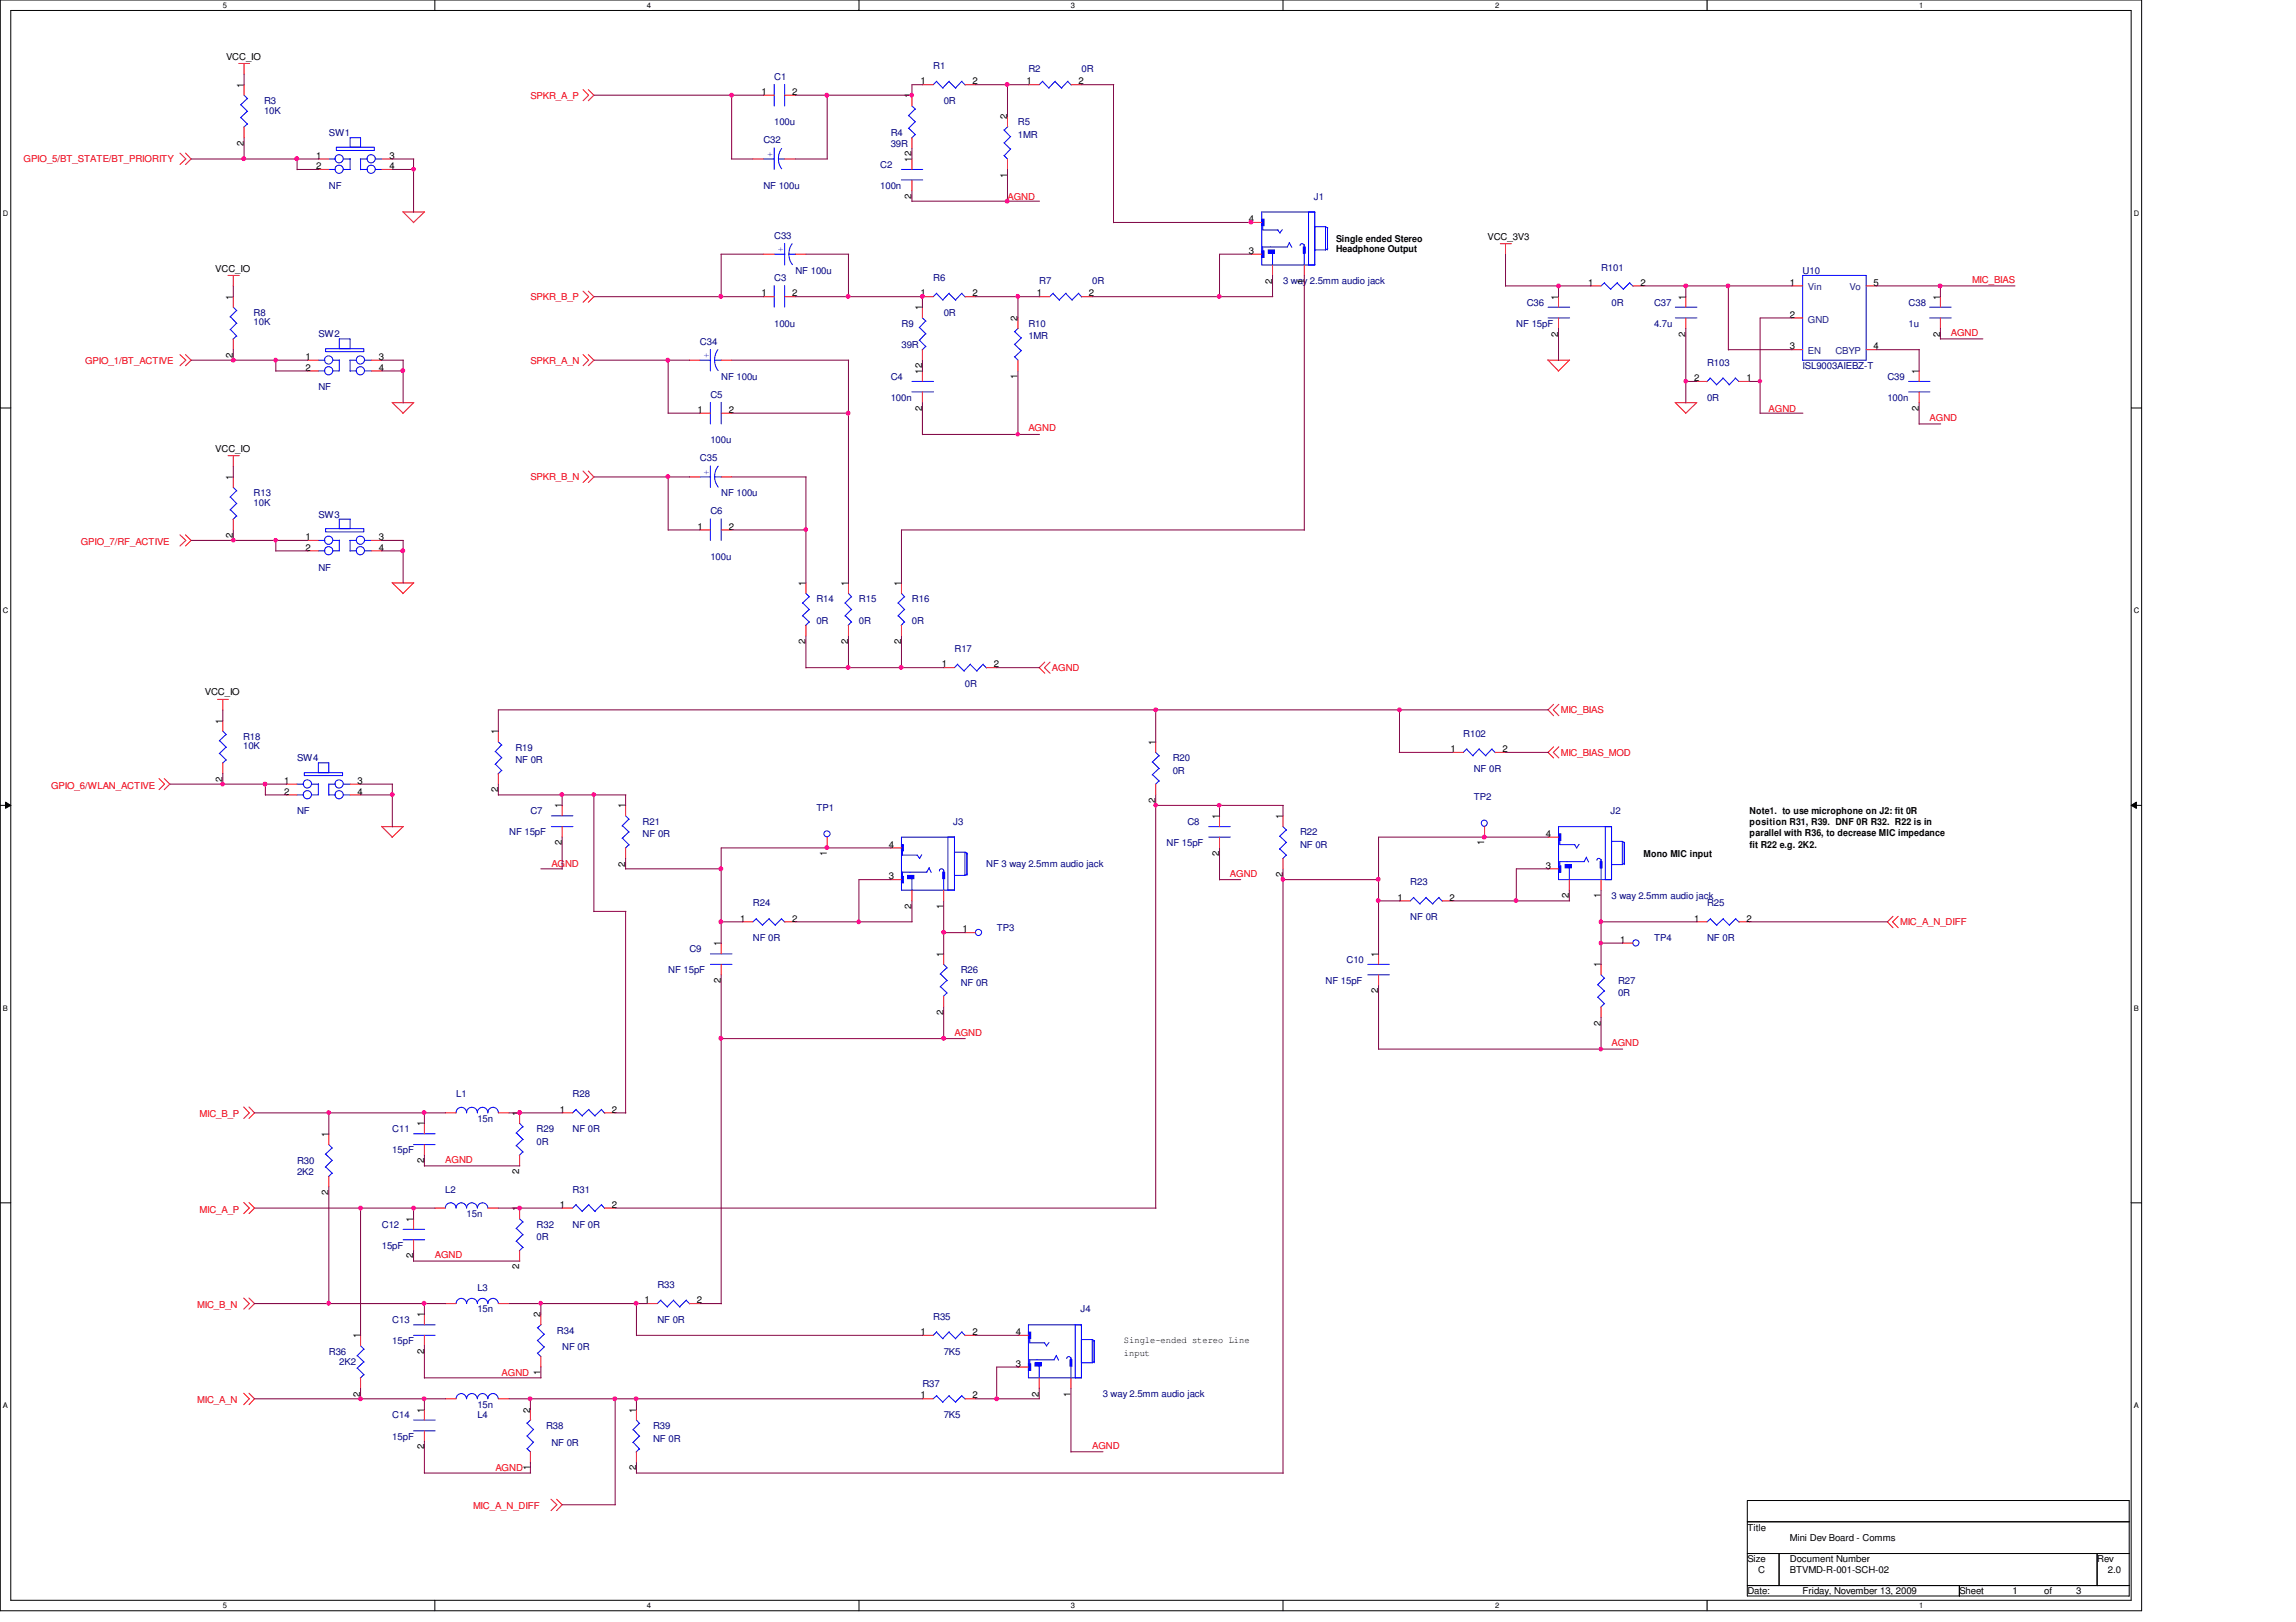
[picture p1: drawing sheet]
<svg xmlns="http://www.w3.org/2000/svg" width="297mm" height="210mm" viewBox="0 0 297 210" stroke-linecap="round" stroke-linejoin="round" font-family="sans-serif">
<defs><g id="words">
<g font-size="1.2">
<text x="29.2" y="7.7">VCC_IO</text>
<text x="31.5" y="11.3" transform="rotate(-90 31.5 11.3)">1</text>
<text x="119.1" y="10.9">1</text>
<text x="125.8" y="10.9">2</text>
<text x="132.8" y="10.9">1</text>
<text x="139.5" y="10.9">2</text>
<text x="98.5" y="12.3">1</text>
<text x="102.5" y="12.3">2</text>
<text x="117.9" y="12.7" transform="rotate(-90 117.9 12.7)">1</text>
<text x="130.3" y="15.5" transform="rotate(-90 130.3 15.5)">2</text>
<text x="31.5" y="18.8" transform="rotate(-90 31.5 18.8)">2</text>
<text x="40.9" y="20.5">1</text>
<text x="40.9" y="21.9">2</text>
<text x="50.4" y="20.5">3</text>
<text x="50.4" y="21.9">4</text>
<text x="117.9" y="21" transform="rotate(-90 117.9 21)">12</text>
<text x="130.3" y="23" transform="rotate(-90 130.3 23)">1</text>
<text x="117.9" y="25.7" transform="rotate(-90 117.9 25.7)">2</text>
<text x="161.6" y="28.7">4</text>
<text x="27.9" y="35.1">VCC_IO</text>
<text x="161.6" y="32.9">3</text>
<text x="172.8" y="31.3">Single ended Stereo</text>
<text x="172.8" y="32.6">Headphone Output</text>
<text x="192.4" y="31">VCC_3V3</text>
<text x="30.1" y="38.8" transform="rotate(-90 30.1 38.8)">1</text>
<text x="98.5" y="38.4">1</text>
<text x="102.5" y="38.4">2</text>
<text x="119.1" y="38.4">1</text>
<text x="119.3" y="40.2" transform="rotate(-90 119.3 40.2)">1</text>
<text x="125.8" y="38.4">2</text>
<text x="131.7" y="41.5" transform="rotate(-90 131.7 41.5)">2</text>
<text x="134.2" y="38.4">1</text>
<text x="140.9" y="38.4">2</text>
<text x="164.6" y="36.7" transform="rotate(-90 164.6 36.7)">2</text>
<text x="168.7" y="36.7" transform="rotate(-90 168.7 36.7)">1</text>
<text x="201.6" y="38.8" transform="rotate(-90 201.6 38.8)">1</text>
<text x="205.5" y="37">1</text>
<text x="212.2" y="37">2</text>
<text x="218.1" y="38.8" transform="rotate(-90 218.1 38.8)">1</text>
<text x="231.6" y="41.1">2</text>
<text x="231.6" y="37">1</text>
<text x="242.4" y="37">5</text>
<text x="251" y="38.8" transform="rotate(-90 251 38.8)">1</text>
<text x="30.1" y="46.3" transform="rotate(-90 30.1 46.3)">2</text>
<text x="39.5" y="46.6">1</text>
<text x="39.5" y="48">2</text>
<text x="49" y="46.6">3</text>
<text x="49" y="48">4</text>
<text x="201.6" y="43.6" transform="rotate(-90 201.6 43.6)">2</text>
<text x="218.1" y="43.6" transform="rotate(-90 218.1 43.6)">2</text>
<text x="231.6" y="45.2">3</text>
<text x="242.4" y="45.2">4</text>
<text x="251" y="43.6" transform="rotate(-90 251 43.6)">2</text>
<text x="90.3" y="53.4">1</text>
<text x="94.3" y="53.4">2</text>
<text x="119.3" y="53.1" transform="rotate(-90 119.3 53.1)">2</text>
<text x="119.3" y="48.4" transform="rotate(-90 119.3 48.4)">12</text>
<text x="131.7" y="49" transform="rotate(-90 131.7 49)">1</text>
<text x="219.2" y="49.3">2</text>
<text x="225.9" y="49.3">1</text>
<text x="248.2" y="53.1" transform="rotate(-90 248.2 53.1)">2</text>
<text x="248.2" y="48.4" transform="rotate(-90 248.2 48.4)">1</text>
<text x="27.9" y="58.5">VCC_IO</text>
<text x="30.1" y="62.1" transform="rotate(-90 30.1 62.1)">1</text>
<text x="30.1" y="69.6" transform="rotate(-90 30.1 69.6)">2</text>
<text x="39.5" y="69.9">1</text>
<text x="39.5" y="71.2">2</text>
<text x="49" y="69.9">3</text>
<text x="49" y="71.2">4</text>
<text x="90.3" y="68.5">1</text>
<text x="94.3" y="68.5">2</text>
<text x="104.2" y="75.8" transform="rotate(-90 104.2 75.8)">1</text>
<text x="109.7" y="75.8" transform="rotate(-90 109.7 75.8)">1</text>
<text x="116.6" y="75.8" transform="rotate(-90 116.6 75.8)">1</text>
<text x="104.2" y="83.3" transform="rotate(-90 104.2 83.3)">2</text>
<text x="109.7" y="83.3" transform="rotate(-90 109.7 83.3)">2</text>
<text x="116.6" y="83.3" transform="rotate(-90 116.6 83.3)">2</text>
<text x="121.8" y="86.4">1</text>
<text x="128.6" y="86.4">2</text>
<text x="26.5" y="90">VCC_IO</text>
<text x="28.8" y="93.6" transform="rotate(-90 28.8 93.6)">1</text>
<text x="64.4" y="95" transform="rotate(-90 64.4 95)">1</text>
<text x="28.8" y="101.1" transform="rotate(-90 28.8 101.1)">2</text>
<text x="36.8" y="101.4">1</text>
<text x="46.3" y="101.4">3</text>
<text x="149.5" y="96.4" transform="rotate(-90 149.5 96.4)">1</text>
<text x="187.7" y="97.3">1</text>
<text x="194.4" y="97.3">2</text>
<text x="36.8" y="102.8">2</text>
<text x="46.3" y="102.8">4</text>
<text x="64.4" y="102.5" transform="rotate(-90 64.4 102.5)">2</text>
<text x="72.7" y="104.6" transform="rotate(-90 72.7 104.6)">1</text>
<text x="80.9" y="104.6" transform="rotate(-90 80.9 104.6)">1</text>
<text x="149.5" y="103.9" transform="rotate(-90 149.5 103.9)">2</text>
<text x="157.7" y="106" transform="rotate(-90 157.7 106)">1</text>
<text x="165.9" y="106" transform="rotate(-90 165.9 106)">1</text>
<text x="226.4" y="105.4">Note1. to use microphone on J2: fit 0R</text>
<text x="226.4" y="106.8">position R31, R39. DNF 0R R32. R22 is in</text>
<text x="72.7" y="109.4" transform="rotate(-90 72.7 109.4)">2</text>
<text x="80.9" y="112.1" transform="rotate(-90 80.9 112.1)">2</text>
<text x="107" y="110.7" transform="rotate(-90 107 110.7)">1</text>
<text x="115" y="109.7">4</text>
<text x="115" y="113.8">3</text>
<text x="157.7" y="110.7" transform="rotate(-90 157.7 110.7)">2</text>
<text x="165.9" y="113.5" transform="rotate(-90 165.9 113.5)">2</text>
<text x="192" y="109.4" transform="rotate(-90 192 109.4)">1</text>
<text x="200" y="108.3">4</text>
<text x="200" y="112.4">3</text>
<text x="212.6" y="110.9">Mono MIC input</text>
<text x="226.4" y="108.2">parallel with R36, to decrease MIC impedance</text>
<text x="226.4" y="109.7">fit R22 e.g. 2K2.</text>
<text x="95.8" y="119.3">1</text>
<text x="102.5" y="119.3">2</text>
<text x="117.9" y="117.6" transform="rotate(-90 117.9 117.6)">2</text>
<text x="122" y="117.6" transform="rotate(-90 122 117.6)">1</text>
<text x="180.8" y="116.5">1</text>
<text x="187.5" y="116.5">2</text>
<text x="203" y="116.2" transform="rotate(-90 203 116.2)">2</text>
<text x="207.1" y="116.2" transform="rotate(-90 207.1 116.2)">1</text>
<text x="219.2" y="119.3">1</text>
<text x="225.9" y="119.3">2</text>
<text x="93.3" y="122.5" transform="rotate(-90 93.3 122.5)">1</text>
<text x="122" y="123.8" transform="rotate(-90 122 123.8)">1</text>
<text x="124.5" y="120.6">1</text>
<text x="178.3" y="123.8" transform="rotate(-90 178.3 123.8)">1</text>
<text x="207.1" y="125.2" transform="rotate(-90 207.1 125.2)">1</text>
<text x="209.6" y="122">1</text>
<text x="93.3" y="127.2" transform="rotate(-90 93.3 127.2)">2</text>
<text x="122" y="131.3" transform="rotate(-90 122 131.3)">2</text>
<text x="178.3" y="128.6" transform="rotate(-90 178.3 128.6)">2</text>
<text x="207.1" y="132.7" transform="rotate(-90 207.1 132.7)">2</text>
<text x="72.4" y="144">1</text>
<text x="79.2" y="144">2</text>
<text x="42.5" y="147.2" transform="rotate(-90 42.5 147.2)">1</text>
<text x="54.9" y="145.8" transform="rotate(-90 54.9 145.8)">1</text>
<text x="67.2" y="144.4" transform="rotate(-90 67.2 144.4)">1</text>
<text x="42.5" y="154.6" transform="rotate(-90 42.5 154.6)">2</text>
<text x="54.9" y="150.5" transform="rotate(-90 54.9 150.5)">2</text>
<text x="67.2" y="151.9" transform="rotate(-90 67.2 151.9)">2</text>
<text x="53.5" y="158.1" transform="rotate(-90 53.5 158.1)">1</text>
<text x="67.2" y="156.8" transform="rotate(-90 67.2 156.8)">1</text>
<text x="72.4" y="156.3">1</text>
<text x="79.2" y="156.3">2</text>
<text x="53.5" y="162.9" transform="rotate(-90 53.5 162.9)">2</text>
<text x="67.2" y="164.3" transform="rotate(-90 67.2 164.3)">2</text>
<text x="46.6" y="173.2" transform="rotate(-90 46.6 173.2)">1</text>
<text x="54.9" y="170.5" transform="rotate(-90 54.9 170.5)">1</text>
<text x="69.9" y="170.5" transform="rotate(-90 69.9 170.5)">2</text>
<text x="83.4" y="168.7">1</text>
<text x="90.2" y="168.7">2</text>
<text x="119.1" y="172.8">1</text>
<text x="125.8" y="172.8">2</text>
<text x="131.4" y="172.8">4</text>
<text x="145.4" y="173.8">Single-ended stereo Line</text>
<text x="54.9" y="175.2" transform="rotate(-90 54.9 175.2)">2</text>
<text x="69.9" y="178" transform="rotate(-90 69.9 178)">1</text>
<text x="131.4" y="176.9">3</text>
<text x="145.4" y="175.5">input</text>
<text x="46.6" y="180.7" transform="rotate(-90 46.6 180.7)">2</text>
<text x="54.9" y="182.8" transform="rotate(-90 54.9 182.8)">1</text>
<text x="68.6" y="182.8" transform="rotate(-90 68.6 182.8)">2</text>
<text x="82.3" y="182.8" transform="rotate(-90 82.3 182.8)">1</text>
<text x="119.1" y="181">1</text>
<text x="125.8" y="181">2</text>
<text x="134.4" y="180.7" transform="rotate(-90 134.4 180.7)">2</text>
<text x="138.5" y="180.7" transform="rotate(-90 138.5 180.7)">1</text>
<text x="54.9" y="187.6" transform="rotate(-90 54.9 187.6)">2</text>
<text x="68.6" y="190.3" transform="rotate(-90 68.6 190.3)">1</text>
<text x="82.3" y="190.3" transform="rotate(-90 82.3 190.3)">2</text>
<text x="226.1" y="198.1">Title</text>
<text x="226.1" y="202.2">Size</text>
<text x="227.5" y="203.6">C</text>
<text x="231.6" y="203.6">BTVMD-R-001-SCH-02</text>
<text x="231.6" y="199.5">Mini Dev Board - Comms</text>
<text x="231.6" y="202.2">Document Number</text>
<text x="271.3" y="202.2">Rev</text>
<text x="272.7" y="203.6">2.0</text>
<text x="226.1" y="206.3">Date:</text>
<text x="233.2" y="206.3">Friday, November 13, 2009</text>
<text x="253.5" y="206.3">Sheet</text>
<text x="260.3" y="206.3">1</text>
<text x="264.5" y="206.3">of</text>
<text x="268.6" y="206.3">3</text>
</g>
<g font-size="1.2" fill="#000080">
<text x="100.2" y="10.3">C1</text>
<text x="120.7" y="8.9">R1</text>
<text x="133.1" y="9.4">R2</text>
<text x="139.9" y="9.4">0R</text>
<text x="34.2" y="13.5">R3</text>
<text x="34.2" y="14.7">10K</text>
<text x="42.5" y="17.6">SW1</text>
<text x="100.2" y="16.2">100u</text>
<text x="115.2" y="17.6">R4</text>
<text x="122.1" y="13.5">0R</text>
<text x="131.7" y="16.2">R5</text>
<text x="131.7" y="17.9">1MR</text>
<text x="98.8" y="18.5">C32</text>
<text x="113.9" y="21.7">C2</text>
<text x="115.2" y="19">39R</text>
<text x="42.5" y="24.4">NF</text>
<text x="98.8" y="24.4">NF 100u</text>
<text x="113.9" y="24.4">100n</text>
<text x="170" y="25.8">J1</text>
<text x="100.2" y="30.9">C33</text>
<text x="102.9" y="35.4">NF 100u</text>
<text x="207.1" y="35">R101</text>
<text x="233.2" y="35.4">U10</text>
<text x="32.8" y="40.9">R8</text>
<text x="100.2" y="36.4">C3</text>
<text x="120.7" y="36.4">R6</text>
<text x="122.1" y="40.9">0R</text>
<text x="134.4" y="36.8">R7</text>
<text x="141.3" y="36.8">0R</text>
<text x="166" y="36.8">3 way 2.5mm audio jack</text>
<text x="197.5" y="39.5">C36</text>
<text x="208.5" y="39.5">0R</text>
<text x="214" y="39.5">C37</text>
<text x="246.9" y="39.5">C38</text>
<text x="32.8" y="42.1">10K</text>
<text x="41.2" y="43.6">SW2</text>
<text x="90.5" y="44.6">C34</text>
<text x="100.2" y="42.3">100u</text>
<text x="116.6" y="42.3">R9</text>
<text x="116.6" y="45">39R</text>
<text x="133.1" y="42.3">R10</text>
<text x="133.1" y="43.9">1MR</text>
<text x="196.2" y="42.3">NF 15pF</text>
<text x="214" y="42.3">4.7u</text>
<text x="220.8" y="47.3">R103</text>
<text x="233.2" y="47.8">ISL9003AIEBZ-T</text>
<text x="246.9" y="42.3">1u</text>
<text x="41.2" y="50.5">NF</text>
<text x="91.9" y="51.5">C5</text>
<text x="93.3" y="49.1">NF 100u</text>
<text x="115.2" y="49.1">C4</text>
<text x="115.2" y="51.9">100n</text>
<text x="220.8" y="51.9">0R</text>
<text x="244.2" y="49.1">C39</text>
<text x="244.2" y="51.9">100n</text>
<text x="90.5" y="59.7">C35</text>
<text x="91.9" y="57.4">100u</text>
<text x="32.8" y="64.2">R13</text>
<text x="32.8" y="65.4">10K</text>
<text x="93.3" y="64.2">NF 100u</text>
<text x="41.2" y="67">SW3</text>
<text x="91.9" y="66.5">C6</text>
<text x="41.2" y="73.8">NF</text>
<text x="91.9" y="72.4">100u</text>
<text x="105.6" y="77.9">R14</text>
<text x="111.1" y="77.9">R15</text>
<text x="118" y="77.9">R16</text>
<text x="105.6" y="80.7">0R</text>
<text x="111.1" y="80.7">0R</text>
<text x="118" y="80.7">0R</text>
<text x="123.5" y="84.4">R17</text>
<text x="124.8" y="88.9">0R</text>
<text x="31.5" y="95.8">R18</text>
<text x="189.3" y="95.3">R102</text>
<text x="31.5" y="97">10K</text>
<text x="38.4" y="98.5">SW4</text>
<text x="66.7" y="97.2">R19</text>
<text x="66.7" y="98.8">NF 0R</text>
<text x="151.7" y="98.5">R20</text>
<text x="151.7" y="100.2">0R</text>
<text x="190.7" y="99.9">NF 0R</text>
<text x="38.4" y="105.4">NF</text>
<text x="68.6" y="105.4">C7</text>
<text x="83.1" y="106.7">R21</text>
<text x="105.6" y="104.9">TP1</text>
<text x="123.3" y="106.7">J3</text>
<text x="153.6" y="106.7">C8</text>
<text x="190.7" y="103.6">TP2</text>
<text x="208.4" y="105.4">J2</text>
<text x="65.9" y="108.1">NF 15pF</text>
<text x="83.1" y="108.4">NF 0R</text>
<text x="127.6" y="112.2">NF 3 way 2.5mm audio jack</text>
<text x="150.9" y="109.5">NF 15pF</text>
<text x="168.2" y="108.1">R22</text>
<text x="168.2" y="109.8">NF 0R</text>
<text x="97.4" y="117.3">R24</text>
<text x="182.5" y="114.6">R23</text>
<text x="182.5" y="119.1">NF 0R</text>
<text x="208.5" y="116.3">3 way 2.5mm audio jack</text>
<text x="220.8" y="117.3">R25</text>
<text x="86.4" y="125.9">NF 15pF</text>
<text x="89.2" y="123.2">C9</text>
<text x="97.4" y="121.8">NF 0R</text>
<text x="124.3" y="125.9">R26</text>
<text x="128.9" y="120.4">TP3</text>
<text x="174.2" y="124.6">C10</text>
<text x="214" y="121.8">TP4</text>
<text x="220.8" y="121.8">NF 0R</text>
<text x="124.3" y="127.6">NF 0R</text>
<text x="171.5" y="127.3">NF 15pF</text>
<text x="209.3" y="127.3">R27</text>
<text x="209.3" y="128.9">0R</text>
<text x="59" y="142">L1</text>
<text x="74.1" y="142">R28</text>
<text x="50.8" y="146.5">C11</text>
<text x="50.8" y="149.3">15pF</text>
<text x="61.8" y="145.2">15n</text>
<text x="69.4" y="146.5">R29</text>
<text x="69.4" y="148.2">0R</text>
<text x="74.1" y="146.5">NF 0R</text>
<text x="38.4" y="150.6">R30</text>
<text x="38.4" y="152">2K2</text>
<text x="57.6" y="154.3">L2</text>
<text x="74.1" y="154.3">R31</text>
<text x="49.4" y="158.9">C12</text>
<text x="49.4" y="161.6">15pF</text>
<text x="60.4" y="157.5">15n</text>
<text x="69.4" y="158.9">R32</text>
<text x="69.4" y="160.5">0R</text>
<text x="74.1" y="158.9">NF 0R</text>
<text x="61.8" y="167.1">L3</text>
<text x="85" y="166.7">R33</text>
<text x="50.8" y="171.2">C13</text>
<text x="50.8" y="173.9">15pF</text>
<text x="61.8" y="169.8">15n</text>
<text x="72" y="172.6">R34</text>
<text x="85" y="171.2">NF 0R</text>
<text x="120.7" y="170.8">R35</text>
<text x="139.8" y="169.8">J4</text>
<text x="42.5" y="175.3">R36</text>
<text x="43.9" y="176.7">2K2</text>
<text x="72.7" y="174.8">NF 0R</text>
<text x="119.3" y="179.5">R37</text>
<text x="122.1" y="175.3">7K5</text>
<text x="50.8" y="183.6">C14</text>
<text x="61.8" y="183.6">L4</text>
<text x="61.8" y="182.2">15n</text>
<text x="70.7" y="184.9">R38</text>
<text x="84.5" y="184.9">R39</text>
<text x="122.1" y="183.6">7K5</text>
<text x="142.7" y="180.8">3 way 2.5mm audio jack</text>
<text x="50.8" y="186.3">15pF</text>
<text x="71.3" y="187.1">NF 0R</text>
<text x="84.5" y="186.6">NF 0R</text>
</g>
<g font-size="1.2" fill="#f00">
<text x="68.6" y="12.8">SPKR_A_P</text>
<text x="3" y="21">GPIO_5/BT_STATE/BT_PRIORITY</text>
<text x="130.3" y="25.8">AGND</text>
<text x="68.6" y="38.9">SPKR_B_P</text>
<text x="255.1" y="36.7">MIC_BIAS</text>
<text x="11" y="47.1">GPIO_1/BT_ACTIVE</text>
<text x="68.6" y="47.1">SPKR_A_N</text>
<text x="252.4" y="43.5">AGND</text>
<text x="228.8" y="53.3">AGND</text>
<text x="133.1" y="55.8">AGND</text>
<text x="249.6" y="54.5">AGND</text>
<text x="68.6" y="62.1">SPKR_B_N</text>
<text x="10.5" y="70.5">GPIO_7/RF_ACTIVE</text>
<text x="136.1" y="86.9">AGND</text>
<text x="201.9" y="92.3">MIC_BIAS</text>
<text x="201.9" y="97.8">MIC_BIAS_MOD</text>
<text x="6.6" y="102.1">GPIO_6/WLAN_ACTIVE</text>
<text x="71.3" y="112.2">AGND</text>
<text x="159.1" y="113.5">AGND</text>
<text x="245.8" y="119.8">MIC_A_N_DIFF</text>
<text x="123.5" y="134">AGND</text>
<text x="208.5" y="135.4">AGND</text>
<text x="25.8" y="144.6">MIC_B_P</text>
<text x="57.6" y="150.5">AGND</text>
<text x="25.8" y="156.9">MIC_A_P</text>
<text x="56.3" y="162.9">AGND</text>
<text x="25.5" y="169.3">MIC_B_N</text>
<text x="64.9" y="178.1">AGND</text>
<text x="25.5" y="181.6">MIC_A_N</text>
<text x="64.1" y="190.4">AGND</text>
<text x="141.3" y="187.5">AGND</text>
<text x="61.2" y="195.3">MIC_A_N_DIFF</text>
</g>
<g font-size="1.2" fill="#00f">
<text x="100" y="20.3" transform="rotate(-90 100 20.3)">+</text>
<text x="101.3" y="32.6" transform="rotate(-90 101.3 32.6)">+</text>
<text x="91.7" y="46.4" transform="rotate(-90 91.7 46.4)">+</text>
<text x="91.7" y="61.4" transform="rotate(-90 91.7 61.4)">+</text>
</g>
<g font-size="1.2" fill="#004080">
<text x="233.9" y="41.7">GND</text>
<text x="233.9" y="37.6">Vin</text>
<text x="239.3" y="37.6">Vo</text>
<text x="233.9" y="45.8">EN</text>
<text x="237.4" y="45.8">CBYP</text>
</g>
<g font-size="1">
<text x="28.8" y="1">5</text>
<text x="83.7" y="1">4</text>
<text x="138.6" y="1">3</text>
<text x="193.4" y="1">2</text>
<text x="248.3" y="1">1</text>
<text x=".4" y="27.9">D</text>
<text x="276.1" y="27.9">D</text>
<text x=".4" y="79.4">C</text>
<text x="276.1" y="79.4">C</text>
<text x=".4" y="130.8">B</text>
<text x="276.1" y="130.8">B</text>
<text x=".4" y="182.2">A</text>
<text x="276.1" y="182.2">A</text>
<text x="28.8" y="208.1">5</text>
<text x="83.7" y="208.1">4</text>
<text x="138.6" y="208.1">3</text>
<text x="193.4" y="208.1">2</text>
<text x="248.3" y="208.1">1</text>
</g>
</g></defs>
<path d="M0 0h277.1v208.4h-277.1zM1.4 1.4h274.3v205.7h-274.3z" fill="none" stroke="#000" stroke-width=".13"/>
<g fill="#fff">
<path d="M28.8 .1h.6v1.1h-.6z"/>
<path d="M28.8 207.2h.6v1.1h-.6z"/>
</g>
<path d="M56.3 0v1.4M56.3 207.1v1.3" fill="none" stroke="#000" stroke-width=".13"/>
<g fill="#fff">
<path d="M83.7 .1h.5v1.1h-.5z"/>
<path d="M83.7 207.2h.5v1.1h-.5z"/>
</g>
<path d="M111.1 0v1.4M111.1 207.1v1.3" fill="none" stroke="#000" stroke-width=".13"/>
<g fill="#fff">
<path d="M138.6 .1h.5v1.1h-.5z"/>
<path d="M138.6 207.2h.5v1.1h-.5z"/>
</g>
<path d="M166 0v1.4M166 207.1v1.3" fill="none" stroke="#000" stroke-width=".13"/>
<g fill="#fff">
<path d="M193.4 .1h.6v1.1h-.6z"/>
<path d="M193.4 207.2h.6v1.1h-.6z"/>
</g>
<path d="M220.8 0v1.4M220.8 207.1v1.3" fill="none" stroke="#000" stroke-width=".13"/>
<g fill="#fff">
<path d="M248.3 .1h.5v1.1h-.5z"/>
<path d="M248.3 207.2h.5v1.1h-.5z"/>
<path d="M.4 27.1h.7v1.1h-.7z"/>
<path d="M276.1 27.1h.7v1.1h-.7z"/>
<path d="M.4 78.5h.7v1.1h-.7z"/>
<path d="M276.1 78.5h.7v1.1h-.7z"/>
</g>
<path d="M0 52.8h1.4M275.7 52.8h1.4" fill="none" stroke="#000" stroke-width=".13"/>
<g fill="#fff">
<path d="M.4 129.9h.6v1.1h-.6z"/>
<path d="M276.1 129.9h.6v1.1h-.6z"/>
</g>
<path d="M0 104.2h1.4M.7 103.8l.7 .4-.7 .4zM275.7 104.2l.7-.4v.8zM275.7 104.2h1.4" fill="none" stroke="#000" stroke-width=".13"/>
<path d="M.7 103.8l.7 .4-.7 .4zM275.7 104.2l.7-.4v.8z" fill="#000"/>
<g fill="#fff">
<path d="M.4 181.4h.6v1.1h-.6z"/>
<path d="M276.1 181.4h.6v1.1h-.6z"/>
</g>
<path d="M0 155.7h1.4M275.7 155.7h1.4M226.1 194.2h49.4v12.3h-49.4zM226.1 196.9h49.4M226.1 201h49.4M226.1 205.2h49.4M230.2 201v4.2M253.5 205.2v1.3M271.3 201v4.2" fill="none" stroke="#000" stroke-width=".13"/>
<g fill="none" stroke="#f00" stroke-width=".13">
<path d="M23.3 19.8l.7 .8-.7 .7M24 19.8l.7 .8-.7 .7M30.9 8.2h1.4M31.6 8.2v1.4M75.4 11.6l.8 .7-.8 .7M76.1 11.6l.7 .7-.7 .7M119.3 11h1.4M124.8 11h1.4M29.5 35.6h1.4M30.2 35.6v1.4M52.1 27.4l1.4 1.4M52.2 27.4h2.7"/>
<path d="M54.9 27.4l-1.4 1.4M75.4 37.7l.8 .7-.8 .7M76.1 37.7l.7 .7-.7 .7M98.8 32.9h1.4M98.8 38.4h1.4M101.5 38.4h1.4M102.9 32.9h1.4M134.4 38.4h1.4M139.9 38.4h1.4M194.1 31.5h1.4M194.8 31.5v1.4M205.8 37h1.3"/>
<path d="M211.2 37h1.4M218.1 38.4v1.4M23.3 45.9l.7 .7-.7 .7M24 45.9l.7 .7-.7 .7M29.5 59h1.4M30.2 59v1.4M50.7 52.1l1.5 1.4M50.8 52.1h2.7M53.5 52.1l-1.4 1.4M75.4 45.9l.8 .7-.8 .7M76.1 45.9l.7 .7-.7 .7M131.7 41.1v1.4"/>
<path d="M131.7 46.6v1.4M200.2 46.6l1.4 1.4M200.3 46.6h2.8M203 46.6l-1.4 1.4M216.7 52.1l1.4 1.4M216.7 52.1h2.8M218.1 41.1v1.4M219.5 52.1l-1.4 1.4M23.3 69.2l.7 .7-.7 .8M24 69.2l.7 .7-.7 .8M50.7 75.4l1.5 1.4M50.8 75.4h2.7"/>
<path d="M53.5 75.4l-1.4 1.4M75.4 61l.8 .7-.8 .7M76.1 61l.7 .7-.7 .7M28.1 90.5h1.4M28.8 90.5v1.4M135.2 85.7l-.8 .7 .8 .7M135.8 85.7l-.7 .7 .7 .7M187.9 97.4h1.4M193.4 97.4h1.4M201 91.1l-.7 .8 .7 .7M201 96.6l-.7 .8 .7 .7M201.7 91.1l-.7 .8 .7 .7"/>
<path d="M201.7 96.6l-.7 .8 .7 .7M20.6 100.8l.7 .7-.7 .7M21.2 100.8l.8 .7-.8 .7M49.4 106.9l1.4 1.4M49.4 107h2.8M52.2 107l-1.5 1.4M96.1 119.3h1.3M101.5 119.3h1.4M157.8 105.6v1.4M157.8 108.3v1.4M244.9 118.6l-.7 .7 .7 .8M245.6 118.6l-.7 .7 .7 .8"/>
<path d="M124.8 120.7h1.4M31.5 155.6l.8 .7-.8 .8M31.5 143.3l.8 .7-.8 .7M32.2 155.6l.7 .7-.7 .8M32.2 143.3l.7 .7-.7 .7M31.5 168l.8 .7-.8 .7M32.2 168l.7 .7-.7 .7M57.6 168.7h1.4M64.5 168.7h1.4M119.3 172.8h1.4M124.8 172.8h1.4M31.5 180.3l.8 .7-.8 .8"/>
<path d="M32.2 180.3l.7 .7-.7 .8M57.6 181h1.4M64.5 181h1.4M71.3 194l.7 .7-.7 .8M72 194l.7 .7-.7 .8M82.3 182.4v1.4M82.3 187.9v1.4"/>
</g>
<g fill="none" stroke="#00f" stroke-width=".13">
<path d="M121.2 10.5l.8 .9M121.2 10.5l-.5 .5M122.8 10.5l.9 .9M122.8 10.5l-.8 .9M124.4 10.5l.5 .5M124.5 10.5l-.9 .9M100.2 32.9h1.4M100.2 37v2.8M101.5 31.5v2.8M101.5 37v2.8M102.1 32.9a2.03 2.03 0 0 0 .4 1.3M102.1 32.9h.9"/>
<path d="M102.5 31.5a2.15 2.15 0 0 0-.4 1.4M136.2 38l.9 .9M136.3 37.9l-.5 .5M137.9 38l.8 .9M137.9 37.9l-.9 .9M139.5 38l.5 .4M139.6 37.9l-.9 .9M207.6 36.6l.8 .9M207.6 36.6l-.5 .4M209.2 36.6l.9 .9M209.3 36.6l-.9 .8M210.8 36.6l.5 .4"/>
<path d="M210.9 36.6l-.9 .8M216.7 39.8h2.8M131.2 46.1l.5 .5M131.2 44.5l.9 .9M131.2 42.9l.9 .8M131.7 42.5l-.4 .4M132.2 43.7l-.9 .9M132.2 45.3l-.9 .9M216.7 41.1h2.8M189.7 96.9l.9 .9M189.8 96.9l-.5 .5M191.3 96.9l.9 .9"/>
<path d="M191.4 96.9l-.9 .9M193 96.9l.5 .5M193 96.9l-.8 .9M97.8 118.9l.9 .9M97.9 118.9l-.5 .4M99.5 118.9l.8 .9M99.5 118.9l-.9 .8M101.1 118.9l.5 .4M101.1 118.9l-.8 .8M156.4 107h2.8M156.4 108.3h2.8M59 168.7a.68 .68 0 0 1 .7-.7 .68 .68 0 0 1 .7 .7 .7 .7 0 0 1 .7-.7 .7 .7 0 0 1 .7 .7 .68 .68 0 0 1 .6-.7 .68 .68 0 0 1 .7 .7 .68 .68 0 0 1 .7-.7 .68 .68 0 0 1 .7 .7"/>
<path d="M121.2 172.4l.8 .9M121.2 172.3l-.5 .5M122.8 172.4l.9 .9M122.8 172.3l-.8 .9M124.4 172.4l.5 .4M124.5 172.3l-.9 .9M133.1 171.4h6.8v6.9h-6.8zM133.2 173.8h2M134.2 176h2.2M135.1 173.8l.3 .4M135.7 173.7l-.3 .5M136.6 175.4l.3 .6"/>
<path d="M136.7 175.4l-.3 .6M139.9 173.4h1.4M139.9 176.4h1.4M141.3 173.4v3M141.3 173.4l.3 .1M141.6 173.5h.1M141.6 176.2h.1M141.6 173.5v2.7M141.6 176.2l-.3 .2M59 181a.68 .68 0 0 1 .7-.7 .68 .68 0 0 1 .7 .7 .7 .7 0 0 1 .7-.7 .7 .7 0 0 1 .7 .7 .68 .68 0 0 1 .6-.7 .68 .68 0 0 1 .7 .7 .68 .68 0 0 1 .7-.7 .68 .68 0 0 1 .7 .7M81.9 185l.9 .9M81.9 186.6l.9 .9"/>
<path d="M82.3 183.8l.5 .4M82.7 184.2l-.8 .8M82.7 185.8l-.8 .9M82.7 187.5l-.4 .4"/>
<circle cx="126.6" cy="120.7" r=".4"/>
</g>
<path d="M133.1 176.5h.2v.8h-.2z" fill-rule="evenodd" fill="#00f"/>
<path d="M133.1 176.5h.2v.8h-.2zM133.2 176h1M133.2 176v.5M138 175.8a.28 .28 0 0 1 .3-.2 .28 .28 0 0 1 .3 .2M138.6 175.7v.6M139.1 171.4h.8v6.9h-.8z" fill="none" stroke="#00f" stroke-width=".13"/>
<path d="M133.9 176.4h.8v.4h-.8z" fill-rule="evenodd" fill="#00f"/>
<path d="M133.9 176.4h.8v.4h-.8z" fill="none" stroke="#00f" stroke-width=".13"/>
<path d="M138.4 176h.3v.8h-.3z" fill-rule="evenodd" fill="#00f"/>
<path d="M133.2 173.2v.6M134.4 176.8v1.6M138.4 176h.3v.8h-.3zM138.6 176.8v1.6" fill="none" stroke="#00f" stroke-width=".13"/>
<path d="M133.1 172.4h.2v.8h-.2z" fill-rule="evenodd" fill="#00f"/>
<g fill="none" stroke="#00f" stroke-width=".13">
<path d="M31.2 13.5l.8 .9M31.2 15.2l.8 .9M31.6 12.3l.4 .5M32 12.7l-.9 .9M32 14.4l-.9 .8M32 16l-.5 .5M100.2 10.9v2.8M101.5 10.9v2.8M117.6 14.9l.8 .9M117.6 16.6l.8 .8M118 13.7l.4 .4M118.4 14.1l-.9 .9"/>
<path d="M118.4 15.7l-.9 .9M118.4 17.4l-.5 .5M129.9 18.5l.8 .8M129.9 16.8l.8 .9M130.4 16.4l-.5 .4M130.8 19.3l-.9 .9M130.8 17.7l-.9 .8M116.6 21.9h2.8M116.6 23.3h2.8M129.9 20.1l.4 .5M200.3 39.8h2.8M41.2 46.6h.8"/>
<path d="M41.2 48h.8M42.1 45.1h5v.4h-5zM43.1 46.6h.8M43.9 46.6v1.4h-.9M43.9 43.9h1.4v1.2h-1.4zM45.3 46.6h.8M45.3 48h.8M45.3 46.6v1.4M47.2 46.6h.8M47.2 48h.8M90.5 46.6h1.4M91.9 45.2v2.8"/>
<path d="M92.5 46.6a2.03 2.03 0 0 0 .4 1.4M92.5 46.6h.8M92.9 45.3a2.15 2.15 0 0 0-.4 1.3M119 42.4l.8 .8M119 44l.8 .9M119.3 41.1l.5 .5M119.8 41.5l-.9 .9M119.8 43.2l-.9 .9M119.8 44.8l-.5 .5M200.3 41.1h2.8M90.5 61.7h1.4M91.9 60.3v2.8"/>
<path d="M91.9 67.1v2.8M92.5 61.7a2.16 2.16 0 0 0 .4 1.3M92.5 61.7h.8M92.9 60.3a2.14 2.14 0 0 0-.4 1.4M93.3 67.1v2.8M103.8 78l.9 .9M103.8 79.7l.9 .8M104.3 76.8l.4 .5M104.7 77.2l-.9 .9M104.7 78.9l-.9 .8M39.4 100h4.9v.4h-4.9zM41.2 98.7h1.3v1.3h-1.3z"/>
<path d="M64.1 97.2l.8 .9M64.1 98.9l.8 .8M64.5 96l.4 .4M64.9 96.4l-.9 .9M64.9 98l-.9 .9M64.9 99.7l-.5 .5M104.7 80.5l-.5 .4M149.1 98.6l.9 .9M149.5 97.4l.5 .4M149.9 97.8l-.8 .8M149.9 99.4l-.8 .9M38.4 101.5h.9"/>
<path d="M38.4 102.9h.9M40.3 101.5h.9M41.2 101.4v1.5h-.9M42.5 101.5h.8M42.5 102.9h.9M42.5 101.5v1.4M44.4 101.5h.9M44.4 102.9h.9M149.1 100.2l.9 .9M149.9 101l-.4 .5M165.6 108.2l.9 .9M165.6 109.9l.9 .8"/>
<path d="M166 107l.5 .4M166.4 107.4l-.9 .8M166.4 109l-.9 .9M166.4 110.7l-.5 .4M182.9 116.2l.8 .8M182.9 116.1l-.4 .5M184.5 116.2l.9 .8M184.5 116.1l-.8 .9M186.1 116.2l.5 .4M186.2 116.1l-.9 .9M201.6 107h6.9v6.8h-6.9zM201.8 109.3h1.9"/>
<path d="M202.7 111.5h2.3M203.7 109.3l.3 .5M204.3 109.3l-.3 .4M205.2 111l.3 .5M205.3 110.9l-.4 .6M208.5 108.9h1.4M208.5 111.9h1.4M209.9 108.9v3M209.9 108.9l.3 .2M210.1 109h.1M210.1 111.8h.1M210.1 109v2.8"/>
<path d="M210.2 111.7l-.3 .2M206.7 127.4l.9 .9M206.7 129l.9 .9M207.1 126.2l.5 .4M207.6 126.6l-.9 .9M207.6 128.2l-.9 .9M207.6 129.9l-.5 .4M59 144a.68 .68 0 0 1 .7-.7 .68 .68 0 0 1 .7 .7 .7 .7 0 0 1 .7-.7 .7 .7 0 0 1 .7 .7 .68 .68 0 0 1 .6-.7 .68 .68 0 0 1 .7 .7 .68 .68 0 0 1 .7-.7 .68 .68 0 0 1 .7 .7M66.8 159l.9 .8M67.2 157.7l.5 .5M67.6 158.1l-.8 .9M67.6 159.8l-.8 .9"/>
<path d="M66.8 160.6l.9 .9M67.6 161.4l-.4 .5M85.5 168.3l.9 .9M85.5 168.2l-.5 .5M87.1 168.3l.9 .9M87.2 168.2l-.9 .9M88.8 168.3l.4 .4M88.8 168.2l-.9 .9M133.1 172.4h.2v.8h-.2zM68.2 187.5l.4 .4M68.2 185.8l.8 .8M68.2 184.1l.8 .9"/>
<path d="M68.7 183.7l-.5 .5M69 186.6l-.8 .9M69 185l-.8 .8"/>
<circle cx="42.5" cy="46.6" r=".54"/>
<circle cx="42.5" cy="48" r=".54"/>
<circle cx="46.6" cy="46.6" r=".54"/>
<circle cx="46.6" cy="48" r=".54"/>
<circle cx="39.8" cy="102.8" r=".54"/>
<circle cx="39.8" cy="101.4" r=".54"/>
<circle cx="43.9" cy="102.8" r=".54"/>
<circle cx="43.9" cy="101.4" r=".54"/>
<circle cx="192" cy="106.5" r=".39"/>
<circle cx="211.6" cy="122" r=".4"/>
</g>
<g fill="none" stroke="#f00" stroke-width=".13">
<path d="M31.6 11v1.3M31.6 16.4v1.4M98.8 12.3h1.4M101.5 12.3h1.4M118 12.3v1.4M118 17.8v1.4M130.3 15.1v1.3M118 20.6v1.3M118 23.3v1.4M119.3 39.8v1.3M130.3 20.6v1.3M201.6 38.4v1.4"/>
<path d="M39.8 46.6h1.4M39.8 48h1.4M48 46.6h1.4M48 48h1.4M89.2 46.6h1.3M93.3 46.6h1.4M119.3 45.3v1.3M201.6 41.1v1.4M89.2 61.7h1.3M90.5 68.6h1.4M93.3 68.6h1.4M93.3 61.7h1.4"/>
<path d="M104.3 75.4v1.4M64.5 94.6v1.4M104.3 80.9v1.4M149.5 96v1.4M37 101.5h1.4M37 102.9h1.4M45.3 101.5h1.3M45.3 102.9h1.3M64.5 100.1v1.4M149.5 101.5v1.4M166 105.6v1.4M166 111.1v1.3"/>
<path d="M181.1 116.6h1.4M186.6 116.6h1.3M192.1 107v1.3M207.1 124.8v1.4M207.1 130.3v1.4M209.9 122h1.3M57.6 144h1.4M64.5 144h1.4M67.2 156.3v1.4M67.2 161.8v1.4M83.7 168.7h1.3M89.2 168.7h1.3"/>
<path d="M131.7 172.8h1.4M131.7 176.9h1.4M134.4 178.3v1.4M138.6 178.3v1.4M68.6 182.4v1.4M68.6 187.9v1.4"/>
</g>
<path d="M201.6 112.1h.3v.8h-.3z" fill-rule="evenodd" fill="#00f"/>
<path d="M201.6 112.1h.3v.8h-.3zM201.8 111.5h.9M201.8 111.5v.6M206.6 111.3a.28 .28 0 0 1 .3-.2 .28 .28 0 0 1 .2 .2M207.1 111.2v.6M207.7 107h.8v6.8h-.8z" fill="none" stroke="#00f" stroke-width=".13"/>
<path d="M202.5 111.9h.8v.4h-.8z" fill-rule="evenodd" fill="#00f"/>
<path d="M202.5 111.9h.8v.4h-.8z" fill="none" stroke="#00f" stroke-width=".13"/>
<path d="M207 111.5h.3v.8h-.3z" fill-rule="evenodd" fill="#00f"/>
<path d="M201.8 108.7v.6M203 112.3v1.6M207 111.5h.3v.8h-.3zM207.1 112.3v1.6" fill="none" stroke="#00f" stroke-width=".13"/>
<path d="M201.6 107.9h.3v.9h-.3z" fill-rule="evenodd" fill="#00f"/>
<g fill="none" stroke="#00f" stroke-width=".13">
<path d="M163.2 27.4h6.9v6.9h-6.9zM163.4 29.8h2M164.3 32h2.3M165.3 29.8l.3 .4M165.9 29.7l-.3 .4M166.8 31.4l.3 .6M166.8 31.4l-.3 .6M170.1 29.3h1.4M170.1 32.3h1.4M171.5 29.3v3M171.5 29.3l.3 .2M171.7 29.5h.1"/>
<path d="M171.7 32.2h.1M171.7 29.5v2.7M171.8 32.2l-.3 .1M201.6 107.9h.3v.9h-.3z"/>
</g>
<path d="M200.3 108.3h1.3M200.3 112.4h1.3M203 113.8v1.4M207.1 113.8v1.4" fill="none" stroke="#f00" stroke-width=".13"/>
<path d="M163.2 32.5h.3v.8h-.3z" fill-rule="evenodd" fill="#00f"/>
<path d="M163.2 32.5h.3v.8h-.3zM163.3 32h1M163.4 32v.5M168.2 31.8a.28 .28 0 0 1 .3-.3 .28 .28 0 0 1 .2 .3M168.7 31.7v.6M169.3 27.4h.8v6.9h-.8z" fill="none" stroke="#00f" stroke-width=".13"/>
<path d="M164.1 32.3h.8v.5h-.8z" fill-rule="evenodd" fill="#00f"/>
<path d="M164.1 32.3h.8v.5h-.8z" fill="none" stroke="#00f" stroke-width=".13"/>
<path d="M168.6 32h.3v.8h-.3z" fill-rule="evenodd" fill="#00f"/>
<path d="M163.4 29.2v.6M164.6 32.8v1.5M168.6 32h.3v.8h-.3zM168.7 32.8v1.5" fill="none" stroke="#00f" stroke-width=".13"/>
<path d="M163.2 28.4h.3v.8h-.3z" fill-rule="evenodd" fill="#00f"/>
<g fill="none" stroke="#00f" stroke-width=".13">
<path d="M163.2 28.4h.3v.8h-.3zM221.2 48.9l.9 .9M221.3 48.9l-.5 .5M222.9 48.9l.8 .9M222.9 48.9l-.9 .9M224.5 48.9l.5 .5M224.5 48.9l-.8 .9M116.2 78l.8 .9M116.2 79.7l.8 .8M116.6 76.8l.4 .5M117 77.2l-.8 .9M117 78.9l-.8 .8"/>
<path d="M117 80.5l-.4 .4M116.6 108.3h6.9v6.9h-6.9zM116.8 110.7h1.9M117.7 112.9h2.2M118.7 110.7l.3 .4M119.2 110.6l-.2 .5M120.2 112.3l.3 .6M120.2 112.3l-.3 .6M123.5 110.3h1.3M123.5 113.3h1.3M124.8 110.3v3M124.8 110.3l.3 .1"/>
<path d="M125.1 110.4h.1M125.1 113.2h.1M125.1 110.4v2.8M125.1 113.1l-.3 .2M57.6 156.3a.7 .7 0 0 1 .7-.6 .7 .7 0 0 1 .7 .6 .68 .68 0 0 1 .7-.6 .68 .68 0 0 1 .7 .6 .7 .7 0 0 1 .7-.6 .7 .7 0 0 1 .7 .6 .68 .68 0 0 1 .6-.6 .68 .68 0 0 1 .7 .6M69.5 175.1l.5 .5M69.5 173.4l.9 .9M69.5 171.8l.9 .9M70 171.4l-.4 .4M70.4 174.3l-.8 .8M70.4 172.6l-.8 .9"/>
</g>
<path d="M161.9 28.8h1.3M161.9 32.9h1.3M164.6 34.3v1.3M168.7 34.3v1.3M219.5 49.4h1.3M225 49.4h1.4M116.6 75.4v1.4M116.6 80.9v1.4M56.3 156.3h1.3M63.1 156.3h1.4M70 170.1v1.3M70 175.6v1.3" fill="none" stroke="#f00" stroke-width=".13"/>
<path d="M116.6 113.4h.3v.9h-.3z" fill-rule="evenodd" fill="#00f"/>
<path d="M116.6 113.4h.3v.9h-.3zM116.7 112.9h1M116.8 112.9v.6M121.5 112.7a.28 .28 0 0 1 .3-.3 .28 .28 0 0 1 .3 .3M122.1 112.6v.6M122.6 108.3h.9v6.9h-.9z" fill="none" stroke="#00f" stroke-width=".13"/>
<path d="M117.4 113.3h.8v.4h-.8z" fill-rule="evenodd" fill="#00f"/>
<path d="M117.4 113.3h.8v.4h-.8z" fill="none" stroke="#00f" stroke-width=".13"/>
<path d="M122 112.9h.2v.8h-.2z" fill-rule="evenodd" fill="#00f"/>
<path d="M116.8 110.1v.6M118 113.7v1.5M122 112.9h.2v.8h-.2zM122.1 113.7v1.5" fill="none" stroke="#00f" stroke-width=".13"/>
<path d="M116.6 109.3h.3v.8h-.3z" fill-rule="evenodd" fill="#00f"/>
<g fill="none" stroke="#00f" stroke-width=".13">
<path d="M43.5 19h4.9v.5h-4.9zM45.3 17.8h1.3v1.2h-1.3zM100.2 19.1v2.8M101.1 19.2a2.19 2.19 0 0 0-.4 1.4M134.9 10.5l.8 .9M134.9 10.5l-.5 .5M136.5 10.5l.9 .9M136.5 10.5l-.8 .9M138.1 10.5l.5 .5M138.2 10.5l-.9 .9M30.2 39.8l.4 .4M42.5 20.6h.9"/>
<path d="M42.5 21.9h.9M44.4 20.6h.9M45.3 20.5v1.4h-.9M46.6 20.6h.9M46.6 21.9h.9M46.6 20.6v1.4M48.6 20.6h.8M48.6 21.9h.8M98.8 20.6h1.4M100.7 20.6a2 2 0 0 0 .4 1.2M100.7 20.6h.9M121.2 38l.8 .9"/>
<path d="M121.2 37.9l-.5 .5M122.8 38l.9 .9M122.8 37.9l-.8 .9M124.4 38l.5 .4M124.5 37.9l-.9 .9M233.2 35.6h8.2v11h-8.2zM249.6 39.8h2.8M29.8 41l.8 .9M29.8 42.6l.8 .9M30.6 40.2l-.8 .8M30.6 41.8l-.8 .9M30.6 43.5l-.5 .4"/>
<path d="M91.9 52.1v2.8M93.3 52.1v2.8M118 49.4h2.8M118 50.7h2.8M246.9 49.4h2.8M246.9 50.7h2.8M249.6 41.1h2.8M29.8 64.3l.8 .9M29.8 66l.8 .8M30.2 63.1l.4 .4M30.6 63.5l-.8 .8M30.6 65.2l-.8 .8"/>
<path d="M30.6 66.8l-.5 .4M41.2 69.9h.8M41.2 71.3h.8M42.1 68.4h5v.4h-5zM43.1 69.9h.8M43.9 67.2h1.4v1.2h-1.4zM43.9 69.9v1.4h-.9M45.3 69.9h.8M45.3 69.9v1.4M45.3 71.3h.8M47.2 69.9h.8M47.2 71.3h.8"/>
<path d="M109.3 78l.9 .9M109.3 79.7l.9 .8M109.8 76.8l.4 .5M110.1 77.2l-.8 .9M110.1 78.9l-.8 .8M28.4 95.8l.9 .9M28.4 97.5l.9 .9M28.8 94.6l.5 .5M29.2 95l-.8 .9M29.2 96.7l-.8 .8M29.2 98.3l-.4 .5M110.1 80.5l-.4 .4"/>
<path d="M123.9 86l.9 .9M123.9 85.9l-.4 .5M125.5 86l.9 .9M125.6 85.9l-.9 .9M127.2 86l.4 .4M127.2 85.9l-.8 .9M71.3 105.6h2.8M71.3 107h2.8M80.5 106.8l.9 .9M80.5 108.5l.9 .8M80.9 105.6l.5 .4M81.4 106l-.9 .9"/>
<path d="M81.4 107.7l-.9 .8M81.4 109.3l-.5 .5M116.6 109.3h.3v.8h-.3zM221.3 118.9l.8 .9M221.3 118.9l-.5 .4M222.9 118.9l.9 .9M223 118.9l-.9 .8M224.5 118.9l.5 .4M224.6 118.9l-.9 .8M91.9 123.4h2.8M91.9 124.8h2.8M121.7 126l.9 .9"/>
<path d="M121.7 127.7l.9 .8M122.1 124.8l.5 .5M122.5 125.2l-.9 .9M122.5 126.9l-.9 .8M122.5 128.5l-.5 .4M176.9 124.8h2.8M176.9 126.2h2.8M42.1 149.4l.9 .8M42.1 151l.9 .8M42.5 148.1l.5 .5M43 148.5l-.9 .9M43 150.2l-.9 .8"/>
<path d="M43 151.8l-.5 .5M52.2 159.1h2.7M53.5 146.7h2.8M53.5 148.1h2.8M66.8 146.6l.9 .9M66.8 148.3l.9 .8M67.2 145.4l.5 .4M67.6 145.8l-.8 .8M67.6 147.4l-.8 .9M67.6 149.1l-.4 .4M74.5 155.9l.8 .9M74.5 143.6l.8 .8"/>
<path d="M74.5 155.9l-.4 .4M74.5 143.6l-.4 .4M76.2 155.9l.8 .9M76.2 143.6l.8 .8M76.2 155.9l-.9 .9M76.2 143.6l-.9 .8M77.8 155.9l.4 .5M77.8 143.6l.4 .5M77.8 155.9l-.8 .9M77.8 143.6l-.8 .8M46.2 175.4l.9 .9M46.2 177l.9 .9"/>
<path d="M46.6 174.2l.5 .4M47.1 174.6l-.9 .9M47.1 176.2l-.9 .9M47.1 177.9l-.5 .5M52.2 160.4h2.7M53.5 171.4h2.8M53.5 172.8h2.8M53.5 183.8h2.8M53.5 185.2h2.8M121.2 180.6l.8 .9M121.2 180.6l-.5 .4M122.8 180.6l.9 .9"/>
<path d="M122.8 180.6l-.8 .8M124.4 180.6l.5 .5M124.5 180.6l-.9 .8"/>
<circle cx="43.9" cy="21.9" r=".54"/>
<circle cx="43.9" cy="20.5" r=".54"/>
<circle cx="48" cy="20.5" r=".54"/>
<circle cx="48" cy="21.9" r=".54"/>
<circle cx="42.5" cy="71.3" r=".54"/>
<circle cx="42.5" cy="69.9" r=".54"/>
<circle cx="46.6" cy="69.9" r=".54"/>
<circle cx="46.6" cy="71.3" r=".54"/>
<circle cx="107" cy="107.9" r=".39"/>
</g>
<g fill="none" stroke="#f00" stroke-width=".13">
<path d="M133.1 11h1.3M138.6 11h1.3M30.2 38.4v1.4M41.2 20.6h1.3M41.2 21.9h1.3M49.4 20.6h1.4M49.4 21.9h1.4M97.4 20.6h1.4M101.5 20.6h1.4M119.3 38.4h1.4M124.8 38.4h1.4M231.8 37h1.4"/>
<path d="M241.4 37h1.4M251 38.4v1.4M30.2 43.9v1.4M90.5 53.5h1.4M93.3 53.5h1.4M119.3 48v1.4M119.3 50.7v1.4M231.8 41.1h1.4M231.8 45.3h1.4M241.4 45.3h1.4M248.3 48v1.4M248.3 50.7v1.4"/>
<path d="M251 41.1v1.4M30.2 61.7v1.4M30.2 67.2v1.4M39.8 69.9h1.4M39.8 71.3h1.4M48 69.9h1.4M48 71.3h1.4M109.8 75.4v1.4M28.8 93.3v1.3M28.8 98.7v1.4M109.8 80.9v1.4M122.1 86.4h1.4"/>
<path d="M127.6 86.4h1.3M72.7 104.2v1.4M72.7 107v1.3M80.9 104.2v1.4M80.9 109.7v1.4M107 108.3v1.4M115.2 109.7h1.4M115.2 113.8h1.4M118 115.2v1.4M122.1 115.2v1.4M219.5 119.3h1.3M225 119.3h1.4"/>
<path d="M93.3 122v1.4M93.3 124.8v1.4M122.1 123.4v1.4M122.1 128.9v1.4M178.3 123.4v1.4M178.3 126.2v1.4M42.5 146.7v1.4M42.5 152.2v1.4M53.5 157.7v1.4M54.9 145.4v1.3M54.9 148.1v1.4M67.2 144v1.4"/>
<path d="M67.2 149.5v1.4M72.7 156.3h1.4M72.7 144h1.4M78.2 156.3h1.4M78.2 144h1.4M46.6 172.8v1.4M46.6 178.3v1.4M53.5 160.4v1.4M54.9 170.1v1.3M54.9 172.8v1.4M54.9 182.4v1.4M54.9 185.2v1.3"/>
<path d="M119.3 181h1.4M124.8 181h1.4"/>
</g>
<g fill="none" stroke="#800040" stroke-width=".13">
<path d="M31.6 9.6v1.4M31.6 17.8v2.8M76.8 12.3h22M94.7 12.3v8.3M102.9 12.3h15.1M107 12.3v8.3M118 19.2v1.4M119.4 11h-1.4v1.4M126.2 11h6.9M130.3 11v4.1M139.9 11h4.2M144.1 11v17.8"/>
<path d="M24.7 20.6h16.5M30.2 37v1.4M38.4 20.6v1.4M38.4 21.9h2.8M50.8 20.6h2.7M50.8 21.9h2.7M53.5 20.6v6.9M76.8 38.4h22M93.3 32.9h5.5M93.3 32.9v5.5M94.6 20.6h2.8M102.9 38.4h16.5"/>
<path d="M102.9 20.6h4.2M104.3 32.9h5.5M109.8 32.9v5.5M118 24.7v1.4M118 26h16.5M119.3 38.4v1.4M126.2 38.4h8.3M130.3 21.9v4.2M131.7 38.4v2.8M141.3 38.4h23.4M144.1 28.8h17.8M161.9 28.8v.2"/>
<path d="M161.9 32.9h-4.1v5.5M164.6 35.6v2.8M168.7 35.6v33M194.8 37h11M194.8 32.9v4.1M201.6 37v1.4M212.6 37h19.3M218.1 37v1.4M223.6 37v8.3M242.8 37h17.9M251 37v1.4M24.7 46.6h15.1"/>
<path d="M30.2 45.3v1.4M35.7 46.6v1.4M35.7 48h4.1M49.4 46.6h2.8M49.4 48h2.8M52.2 46.6v5.6M76.8 46.6h12.4M86.4 53.5h4.2M86.4 46.6v6.9M94.7 53.5h15.1M94.7 46.6h15.1M109.8 46.6v28.9"/>
<path d="M119.3 46.6v1.4M119.3 52.1v4.2M119.3 56.2h15.2M131.7 48v8.3M201.6 42.5v4.2M218.1 42.5v9.7M218.1 49.4h1.4M223.6 45.3h8.3M226.4 49.4h1.3M227.7 53.5h5.6M231.9 41.1h-4.2v12.4M242.8 45.3h5.5"/>
<path d="M248.3 45.3v2.7M248.3 52.1v2.8M248.3 54.9h2.8M251 42.5v1.4M251 43.9h5.5M24.7 69.9h15.1M30.2 60.3v1.5M30.2 68.6v1.4M35.7 69.9v1.4M35.7 71.3h4.1M49.4 69.9h2.8M49.4 71.3h2.8"/>
<path d="M52.2 69.9v5.6M76.8 61.7h12.4M86.4 68.6h4.2M86.4 61.7v6.9M94.7 68.6h9.6M94.7 61.7h9.6M104.3 61.7v13.8M168.8 68.6h-52.2v6.9M28.8 91.9v1.4M104.3 82.3v4.1M104.3 86.4h17.8M109.8 82.3v4.1"/>
<path d="M116.6 82.3v4.1M128.9 86.4h5.6M149.5 91.9v4.2M181 97.4h6.9M181.1 91.8v5.6M194.8 97.4h5.5M200.3 91.9h-135.8v2.8M22 101.5h15.1M28.8 100.1v1.4M34.3 102.9h2.8M34.3 101.5v1.4M46.6 102.9h4.2"/>
<path d="M46.6 101.5h4.2M50.8 101.5v5.5M64.5 101.5v1.4M64.5 102.9h16.5M70 112.4h2.8M72.7 102.9v1.4M72.7 108.3v4.2M76.8 102.9v15.1M76.8 117.9h4.2M80.9 112.4h12.4M80.9 102.9v1.4M80.9 111.1v1.4"/>
<path d="M80.9 117.9v26.2M93.3 119.3h2.8M102.9 119.3h15.1M115.3 113.8h-4.2v5.5M115.3 109.7h-22v12.4M118 116.5v2.8M122.1 116.6v6.9M149.5 102.9v53.5M149.5 104.2h16.5M157.8 104.2v1.4M157.8 109.7v4.2M157.8 113.8h2.7"/>
<path d="M166 104.2v1.4M166 112.4v78.3M166 113.8h12.4M178.3 116.6h2.8M187.9 116.6h15.2M200.3 108.3h-22v15.2M200.3 112.4h-4.1v4.2M203 115.1v1.5M207.1 115.2v9.6M207.1 119.3h12.4M226.3 119.3h17.9M93.3 126.2v42.5"/>
<path d="M93.3 134.4h31.6M122.1 130.3v4.2M122.1 120.7h2.8M178.3 127.6v8.2M178.3 135.8h31.6M207.1 131.7v4.1M207.1 122h2.8M32.9 144h24.8M32.9 156.3h23.4M42.5 144v2.8M42.5 153.6v15.1M46.6 156.3v16.5"/>
<path d="M53.5 156.3v1.5M54.9 144v1.4M54.9 149.5v1.4M54.9 150.9h12.4M64.5 156.3h8.3M65.9 144h6.9M79.6 144h1.4M79.6 156.3h70M32.9 168.7h24.8M46.6 179.7v1.4M53.5 161.8v1.4M53.5 163.2h13.8"/>
<path d="M54.9 168.7v1.4M54.9 174.2v4.2M54.9 178.3h15.1M65.9 168.7h17.8M70 168.7v1.4M70 176.9v1.4M82.3 172.8h37.1M82.3 168.7v4.1M90.5 168.7h2.8M126.2 172.8h5.5M131.7 176.9h-2.8v4.2M134.4 179.6v1.4"/>
<path d="M138.6 179.7v8.2M32.9 181h24.8M54.9 181v1.5M54.9 186.5v4.2M54.9 190.6h13.8M65.9 181h53.5M68.6 181v1.4M68.6 189.2v1.4M72.7 194.7h6.9M79.6 181v13.7M82.3 181v1.5M82.3 189.3v1.4"/>
<path d="M82.3 190.6h83.7M126.2 181h8.3M138.6 187.9h4.1"/>
</g>
<circle cx="130.3" cy="10.9" r=".26" fill="#f0f"/>
<circle cx="130.3" cy="10.9" r=".26" fill="none" stroke="#f0f" stroke-width=".13"/>
<circle cx="109.7" cy="53.5" r=".26" fill="#f0f"/>
<circle cx="109.7" cy="53.5" r=".26" fill="none" stroke="#f0f" stroke-width=".13"/>
<path d="M104.1 68.3h.1l.2 .1v.3l-.2 .1-.1-.1z" fill-rule="evenodd" fill="#f0f"/>
<path d="M104.1 68.3h.1l.2 .1v.3l-.2 .1-.1-.1z" fill="none" stroke="#f0f" stroke-width=".13"/>
<circle cx="86.4" cy="46.6" r=".26" fill="#f0f"/>
<circle cx="86.4" cy="46.6" r=".26" fill="none" stroke="#f0f" stroke-width=".13"/>
<circle cx="86.4" cy="61.7" r=".26" fill="#f0f"/>
<circle cx="86.4" cy="61.7" r=".26" fill="none" stroke="#f0f" stroke-width=".13"/>
<circle cx="109.7" cy="86.4" r=".26" fill="#f0f"/>
<circle cx="109.7" cy="86.4" r=".26" fill="none" stroke="#f0f" stroke-width=".13"/>
<circle cx="157.7" cy="104.2" r=".25" fill="#f0f"/>
<circle cx="157.7" cy="104.2" r=".25" fill="none" stroke="#f0f" stroke-width=".13"/>
<circle cx="178.3" cy="113.8" r=".26" fill="#f0f"/>
<circle cx="178.3" cy="113.8" r=".26" fill="none" stroke="#f0f" stroke-width=".13"/>
<circle cx="192" cy="108.3" r=".26" fill="#f0f"/>
<circle cx="192" cy="108.3" r=".26" fill="none" stroke="#f0f" stroke-width=".13"/>
<circle cx="196.1" cy="116.5" r=".26" fill="#f0f"/>
<circle cx="196.1" cy="116.5" r=".26" fill="none" stroke="#f0f" stroke-width=".13"/>
<circle cx="178.3" cy="116.5" r=".26" fill="#f0f"/>
<circle cx="178.3" cy="116.5" r=".26" fill="none" stroke="#f0f" stroke-width=".13"/>
<circle cx="72.7" cy="102.8" r=".26" fill="#f0f"/>
<circle cx="72.7" cy="102.8" r=".26" fill="none" stroke="#f0f" stroke-width=".13"/>
<path d="M110.9 119.1l.2-.1 .2 .2v.3h-.2h-.2z" fill-rule="evenodd" fill="#f0f"/>
<path d="M110.9 119.1l.2-.1 .2 .2v.3h-.2h-.2z" fill="none" stroke="#f0f" stroke-width=".13"/>
<circle cx="122.1" cy="120.7" r=".26" fill="#f0f"/>
<circle cx="122.1" cy="120.7" r=".26" fill="none" stroke="#f0f" stroke-width=".13"/>
<circle cx="149.5" cy="104.2" r=".25" fill="#f0f"/>
<circle cx="149.5" cy="104.2" r=".25" fill="none" stroke="#f0f" stroke-width=".13"/>
<circle cx="46.6" cy="181" r=".26" fill="#f0f"/>
<circle cx="46.6" cy="181" r=".26" fill="none" stroke="#f0f" stroke-width=".13"/>
<path d="M42.3 168.5l.2-.1 .2 .1v.3l-.2 .1-.2-.1z" fill-rule="evenodd" fill="#f0f"/>
<path d="M42.3 168.5l.2-.1 .2 .1v.3l-.2 .1-.2-.1z" fill="none" stroke="#f0f" stroke-width=".13"/>
<circle cx="67.2" cy="156.3" r=".26" fill="#f0f"/>
<circle cx="67.2" cy="156.3" r=".26" fill="none" stroke="#f0f" stroke-width=".13"/>
<circle cx="67.2" cy="144" r=".26" fill="#f0f"/>
<circle cx="67.2" cy="144" r=".26" fill="none" stroke="#f0f" stroke-width=".13"/>
<path d="M69.8 168.5l.1-.1 .2 .1v.3l-.2 .1-.1-.1z" fill-rule="evenodd" fill="#f0f"/>
<path d="M69.8 168.5l.1-.1 .2 .1v.3l-.2 .1-.1-.1z" fill="none" stroke="#f0f" stroke-width=".13"/>
<path d="M165.8 113.6l.1-.1 .3 .2-.1 .3h-.2h-.1z" fill-rule="evenodd" fill="#f0f"/>
<path d="M165.8 113.6l.1-.1 .3 .2-.1 .3h-.2h-.1z" fill="none" stroke="#f0f" stroke-width=".13"/>
<circle cx="68.6" cy="181" r=".26" fill="#f0f"/>
<circle cx="68.6" cy="181" r=".26" fill="none" stroke="#f0f" stroke-width=".13"/>
<path d="M42.3 143.8l.2-.1 .2 .1v.4h-.2h-.2z" fill-rule="evenodd" fill="#f0f"/>
<path d="M42.3 143.8l.2-.1 .2 .1v.4h-.2h-.2z" fill="none" stroke="#f0f" stroke-width=".13"/>
<circle cx="54.9" cy="144" r=".26" fill="#f0f"/>
<circle cx="54.9" cy="144" r=".26" fill="none" stroke="#f0f" stroke-width=".13"/>
<circle cx="54.9" cy="181" r=".26" fill="#f0f"/>
<circle cx="54.9" cy="181" r=".26" fill="none" stroke="#f0f" stroke-width=".13"/>
<circle cx="46.6" cy="156.3" r=".26" fill="#f0f"/>
<circle cx="46.6" cy="156.3" r=".26" fill="none" stroke="#f0f" stroke-width=".13"/>
<circle cx="53.5" cy="156.3" r=".26" fill="#f0f"/>
<circle cx="53.5" cy="156.3" r=".26" fill="none" stroke="#f0f" stroke-width=".13"/>
<circle cx="54.9" cy="168.7" r=".26" fill="#f0f"/>
<circle cx="54.9" cy="168.7" r=".26" fill="none" stroke="#f0f" stroke-width=".13"/>
<circle cx="30.2" cy="46.6" r=".26" fill="#f0f"/>
<circle cx="30.2" cy="46.6" r=".26" fill="none" stroke="#f0f" stroke-width=".13"/>
<path d="M35.5 46.4h.1l.3 .1-.1 .3-.2 .1-.1-.1z" fill-rule="evenodd" fill="#f0f"/>
<path d="M35.5 46.4h.1l.3 .1-.1 .3-.2 .1-.1-.1z" fill="none" stroke="#f0f" stroke-width=".13"/>
<circle cx="52.1" cy="48" r=".26" fill="#f0f"/>
<circle cx="52.1" cy="48" r=".26" fill="none" stroke="#f0f" stroke-width=".13"/>
<circle cx="30.2" cy="69.9" r=".25" fill="#f0f"/>
<circle cx="30.2" cy="69.9" r=".25" fill="none" stroke="#f0f" stroke-width=".13"/>
<path d="M35.5 69.7h.3l.1 .2-.1 .2h-.2h-.1z" fill-rule="evenodd" fill="#f0f"/>
<path d="M35.5 69.7h.3l.1 .2-.1 .2h-.2h-.1z" fill="none" stroke="#f0f" stroke-width=".13"/>
<circle cx="52.1" cy="71.3" r=".26" fill="#f0f"/>
<circle cx="52.1" cy="71.3" r=".26" fill="none" stroke="#f0f" stroke-width=".13"/>
<path d="M28.6 101.3l.2-.1 .2 .1v.3l-.2 .1-.2-.1z" fill-rule="evenodd" fill="#f0f"/>
<path d="M28.6 101.3l.2-.1 .2 .1v.3l-.2 .1-.2-.1z" fill="none" stroke="#f0f" stroke-width=".13"/>
<circle cx="34.3" cy="101.5" r=".26" fill="#f0f"/>
<circle cx="34.3" cy="101.5" r=".26" fill="none" stroke="#f0f" stroke-width=".13"/>
<circle cx="50.8" cy="102.8" r=".26" fill="#f0f"/>
<circle cx="50.8" cy="102.8" r=".26" fill="none" stroke="#f0f" stroke-width=".13"/>
<circle cx="31.5" cy="20.5" r=".26" fill="#f0f"/>
<circle cx="31.5" cy="20.5" r=".26" fill="none" stroke="#f0f" stroke-width=".13"/>
<circle cx="38.4" cy="20.5" r=".26" fill="#f0f"/>
<circle cx="38.4" cy="20.5" r=".26" fill="none" stroke="#f0f" stroke-width=".13"/>
<circle cx="53.5" cy="21.9" r=".25" fill="#f0f"/>
<circle cx="53.5" cy="21.9" r=".25" fill="none" stroke="#f0f" stroke-width=".13"/>
<circle cx="82.3" cy="168.7" r=".26" fill="#f0f"/>
<circle cx="82.3" cy="168.7" r=".26" fill="none" stroke="#f0f" stroke-width=".13"/>
<circle cx="79.5" cy="181" r=".26" fill="#f0f"/>
<circle cx="79.5" cy="181" r=".26" fill="none" stroke="#f0f" stroke-width=".13"/>
<circle cx="128.9" cy="181" r=".26" fill="#f0f"/>
<circle cx="128.9" cy="181" r=".26" fill="none" stroke="#f0f" stroke-width=".13"/>
<path d="M206.9 119.1l.2-.1 .2 .2v.3h-.2h-.2z" fill-rule="evenodd" fill="#f0f"/>
<path d="M206.9 119.1l.2-.1 .2 .2v.3h-.2h-.2z" fill="none" stroke="#f0f" stroke-width=".13"/>
<path d="M206.9 121.9l.2-.1 .2 .1v.3l-.2 .1-.2-.1z" fill-rule="evenodd" fill="#f0f"/>
<path d="M206.9 121.9l.2-.1 .2 .1v.3l-.2 .1-.2-.1z" fill="none" stroke="#f0f" stroke-width=".13"/>
<path d="M131.5 38.2l.2-.1 .2 .1-.1 .3-.1 .1-.2-.1z" fill-rule="evenodd" fill="#f0f"/>
<path d="M131.5 38.2l.2-.1 .2 .1-.1 .3-.1 .1-.2-.1z" fill="none" stroke="#f0f" stroke-width=".13"/>
<circle cx="157.7" cy="38.4" r=".26" fill="#f0f"/>
<circle cx="157.7" cy="38.4" r=".26" fill="none" stroke="#f0f" stroke-width=".13"/>
<path d="M131.5 56h.3l.1 .2-.1 .2h-.1h-.2z" fill-rule="evenodd" fill="#f0f"/>
<path d="M131.5 56h.3l.1 .2-.1 .2h-.1h-.2z" fill="none" stroke="#f0f" stroke-width=".13"/>
<circle cx="116.6" cy="86.4" r=".26" fill="#f0f"/>
<circle cx="116.6" cy="86.4" r=".26" fill="none" stroke="#f0f" stroke-width=".13"/>
<circle cx="94.7" cy="12.3" r=".26" fill="#f0f"/>
<circle cx="94.7" cy="12.3" r=".26" fill="none" stroke="#f0f" stroke-width=".13"/>
<circle cx="107" cy="12.3" r=".26" fill="#f0f"/>
<circle cx="107" cy="12.3" r=".26" fill="none" stroke="#f0f" stroke-width=".13"/>
<circle cx="93.3" cy="38.4" r=".26" fill="#f0f"/>
<circle cx="93.3" cy="38.4" r=".26" fill="none" stroke="#f0f" stroke-width=".13"/>
<circle cx="161.8" cy="28.8" r=".25" fill="#f0f"/>
<circle cx="161.8" cy="28.8" r=".25" fill="none" stroke="#f0f" stroke-width=".13"/>
<circle cx="109.7" cy="38.4" r=".26" fill="#f0f"/>
<circle cx="109.7" cy="38.4" r=".26" fill="none" stroke="#f0f" stroke-width=".13"/>
<path d="M117.8 12.1h.1l.3 .1-.1 .3-.2 .1-.1-.1z" fill-rule="evenodd" fill="#f0f"/>
<path d="M117.8 12.1h.1l.3 .1-.1 .3-.2 .1-.1-.1z" fill="none" stroke="#f0f" stroke-width=".13"/>
<circle cx="119.3" cy="38.4" r=".26" fill="#f0f"/>
<circle cx="119.3" cy="38.4" r=".26" fill="none" stroke="#f0f" stroke-width=".13"/>
<circle cx="82.3" cy="181" r=".26" fill="#f0f"/>
<circle cx="82.3" cy="181" r=".26" fill="none" stroke="#f0f" stroke-width=".13"/>
<circle cx="181.1" cy="91.9" r=".26" fill="#f0f"/>
<circle cx="181.1" cy="91.9" r=".26" fill="none" stroke="#f0f" stroke-width=".13"/>
<circle cx="149.5" cy="91.9" r=".26" fill="#f0f"/>
<circle cx="149.5" cy="91.9" r=".26" fill="none" stroke="#f0f" stroke-width=".13"/>
<circle cx="93.3" cy="119.3" r=".26" fill="#f0f"/>
<circle cx="93.3" cy="119.3" r=".26" fill="none" stroke="#f0f" stroke-width=".13"/>
<circle cx="107" cy="109.7" r=".26" fill="#f0f"/>
<circle cx="107" cy="109.7" r=".26" fill="none" stroke="#f0f" stroke-width=".13"/>
<circle cx="93.3" cy="112.4" r=".26" fill="#f0f"/>
<circle cx="93.3" cy="112.4" r=".26" fill="none" stroke="#f0f" stroke-width=".13"/>
<path d="M76.6 102.6h.2l.2 .1v.3l-.2 .1-.2-.1z" fill-rule="evenodd" fill="#f0f"/>
<path d="M76.6 102.6h.2l.2 .1v.3l-.2 .1-.2-.1z" fill="none" stroke="#f0f" stroke-width=".13"/>
<circle cx="218.1" cy="37" r=".26" fill="#f0f"/>
<circle cx="218.1" cy="37" r=".26" fill="none" stroke="#f0f" stroke-width=".13"/>
<circle cx="223.6" cy="37" r=".26" fill="#f0f"/>
<circle cx="223.6" cy="37" r=".26" fill="none" stroke="#f0f" stroke-width=".13"/>
<circle cx="122.1" cy="134.4" r=".26" fill="#f0f"/>
<circle cx="122.1" cy="134.4" r=".26" fill="none" stroke="#f0f" stroke-width=".13"/>
<circle cx="93.3" cy="134.4" r=".26" fill="#f0f"/>
<circle cx="93.3" cy="134.4" r=".26" fill="none" stroke="#f0f" stroke-width=".13"/>
<circle cx="251" cy="37" r=".26" fill="#f0f"/>
<circle cx="251" cy="37" r=".26" fill="none" stroke="#f0f" stroke-width=".13"/>
<circle cx="130.3" cy="26" r=".26" fill="#f0f"/>
<circle cx="130.3" cy="26" r=".26" fill="none" stroke="#f0f" stroke-width=".13"/>
<path d="M206.9 135.6l.2-.1 .2 .1v.3l-.2 .1-.2-.1z" fill-rule="evenodd" fill="#f0f"/>
<path d="M206.9 135.6l.2-.1 .2 .1v.3l-.2 .1-.2-.1z" fill="none" stroke="#f0f" stroke-width=".13"/>
<circle cx="201.6" cy="37" r=".26" fill="#f0f"/>
<circle cx="201.6" cy="37" r=".26" fill="none" stroke="#f0f" stroke-width=".13"/>
<circle cx="218.1" cy="49.3" r=".25" fill="#f0f"/>
<circle cx="218.1" cy="49.3" r=".25" fill="none" stroke="#f0f" stroke-width=".13"/>
<path d="M227.5 49.2h.3l.1 .1-.1 .2-.1 .1-.2-.1z" fill-rule="evenodd" fill="#f0f"/>
<path d="M227.5 49.2h.3l.1 .1-.1 .2-.1 .1-.2-.1z" fill="none" stroke="#f0f" stroke-width=".13"/>
<use href="#words"/>
</svg>
